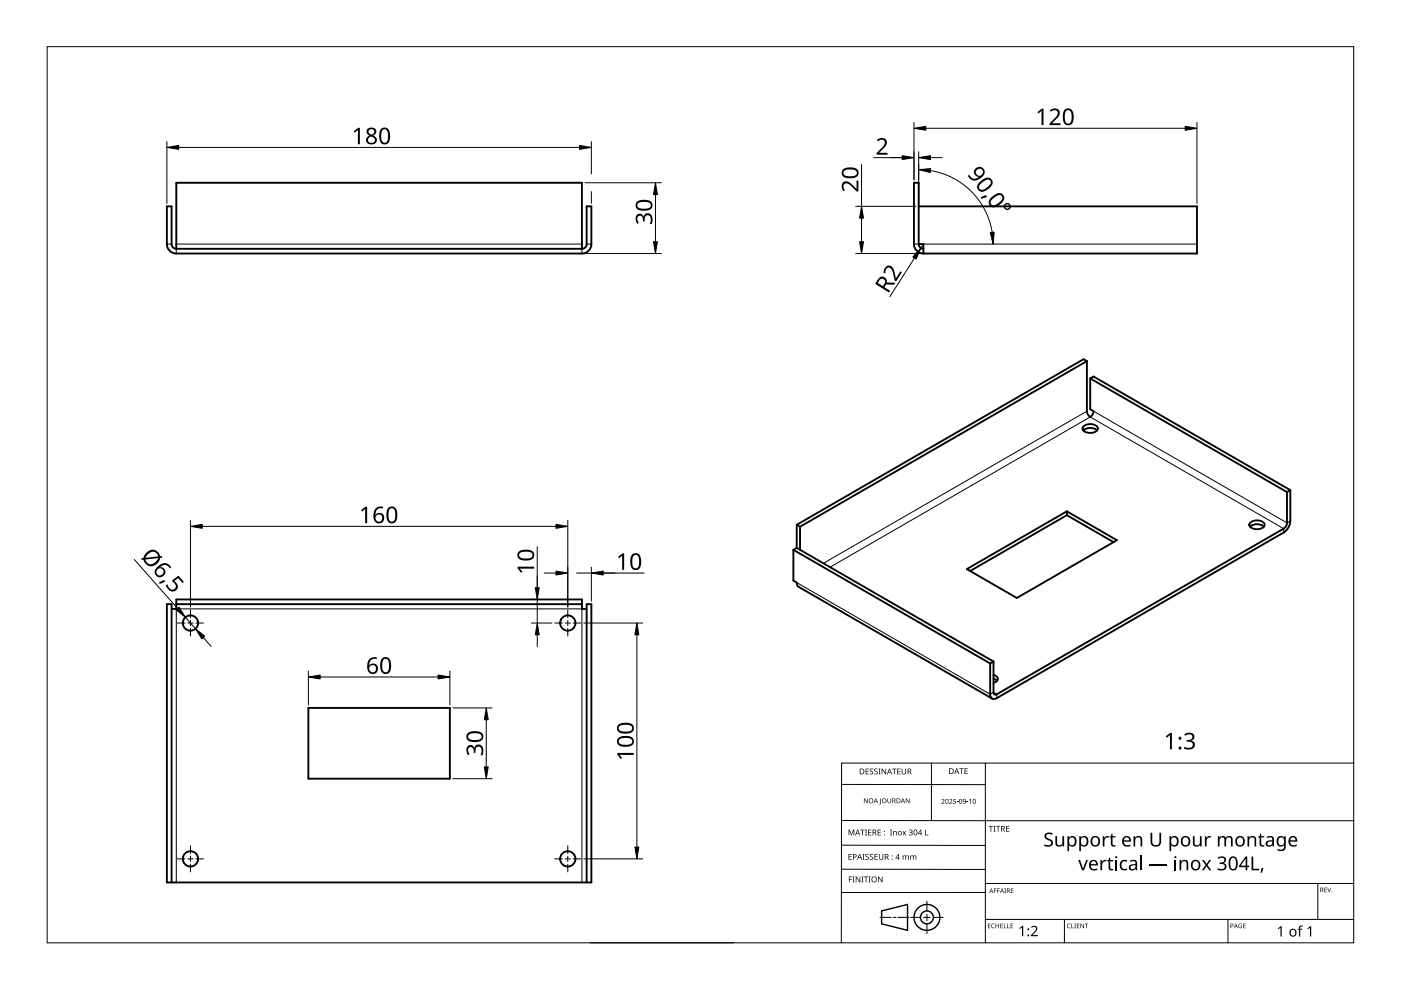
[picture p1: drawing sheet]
<svg xmlns="http://www.w3.org/2000/svg" width="297mm" height="210mm" viewBox="0 0 297 210" stroke-linecap="round" stroke-linejoin="round" font-family="sans-serif">
<g fill="none" stroke="#000" stroke-width=".4">
<path d="M37.4 52.8v-14h86v14M37.4 52.8h86M123.4 52.8a1 1 0 0 0 1-1v-8h1v8a2 2 0 0 1-2 2h-86a2 2 0 0 1-2-2v-8h1v8a1 1 0 0 0 1 1M194.8 51.8v-13h-1v13a2 2 0 0 0 2 2M194.8 43.8h59v10h-58M194.8 51.8h1v2M194.8 51.8a1 1 0 0 0 1 1M230.4 76.6v10.6l.2 .7a.51 .51 0 0 0 .7 .4l.3-.4 .3-.7-.8-.4v-6.6M230.4 76.6l-.7-.4-60.8 35.1M230.4 76.6l-60.8 35.1M229.7 91.3a2.28 2.28 0 0 1 2.9 0M229.8 90.3a2.28 2.28 0 0 1 2.9 .3 .91 .91 0 0 1-1 1.1 1.68 1.68 0 0 1-2.2-.8z"/>
<path d="M231.1 80.2l41.8 24.1M231.1 80.2l.8-.4 41.7 24.1M168.2 116.6v6.5l.7 .4 .1 .6 .3 .3 41 23.7M168.2 116.6l41.7 24.1M168.9 111.3v4.9M168.9 116.2l-.7 .4M168.9 116.2l41.7 24.1M168.9 111.3l.7 .4M169.6 111.7v4.9M226.2 109.2l9.9 5.7M226.2 109.2l-20.5 11.9M226.2 108.4v.8"/>
<path d="M265 111.7a2.28 2.28 0 0 1 3 0M265.2 110.7a2.28 2.28 0 0 1 2.8 .3 .91 .91 0 0 1-1 1.2 1.68 1.68 0 0 1-2.1-.9zM272.9 104.3v6.6l-.2 .7-.5 .5-61.2 35.2-.3-.2-.1-.3v-6.5M273.6 103.9v6.6a3.1 3.1 0 0 1-1.4 2.4l-60.9 35.1a.86 .86 0 0 1-1 .1 .86 .86 0 0 1-.4-.9v-6.5M273.6 103.9l-.7 .4M36.4 129.1h1v-2h86v2h1M37.4 128.1h86M118.8 132.1a1.63 1.63 0 0 0 2.3 1.5 1.63 1.63 0 0 0 .3-2.7 1.63 1.63 0 0 0-2.6 .8v.4M205 120.7l21.2-12.3 10.6 6.1-21.2 12.3zM65.4 150.1h30v15h-30zM210.6 140.3l-.7 .4M210.6 143.9l.8 .4"/>
<path d="M210.6 143.1a.85 .85 0 0 1 1 .8 .85 .85 0 0 1-1 .9M36.4 187.1v-59h-1v59h90v-59h-1v59M118.8 182.1a1.63 1.63 0 0 1 2.3-1.5 1.63 1.63 0 0 1 .3 2.7 1.63 1.63 0 0 1-2.6-.8v-.4"/>
<circle cx="40.4" cy="132.1" r="1.63"/>
<circle cx="40.4" cy="182.1" r="1.63"/>
</g>
<path d="M35.4 51.8h1M37.4 51.8h86M37.4 52.8v1M123.4 52.8v1M124.4 51.8h1M193.8 51.8h1M195.8 51.8h58M230.4 87.2l-55.8 32.2M231.9 87.2l41 23.7 .7-.4M272.2 112.9v-.8l-41.1-23.7-55.1 31.9M168.9 123.5l41 23.7 .7-.4 .7 .4v.8M37.4 187.1v-58h86v58" fill="none" stroke="#000" stroke-width=".21"/>
<path d="M10 9.9h277v190h-277z" fill="none" stroke="#000" stroke-width=".21"/>
<g fill="none" stroke="#000" stroke-width=".21">
<path d="M178.4 179.2l30.5 .1M178.4 166.3l30.5 .1M178.5 174h108.6M197.5 161.8v12.2M208.9 161.8v38.1M287 161.8h-108.6v38.1M125.1 199.9h30.5M178.4 184.3h30.5M186.6 194.5h2.4M189.4 194.5h.5M190.4 194.5h2.4M193.1 194.5h2.1"/>
<path d="M195.8 194.5h1.4M196.5 191.1v2M196.5 193.8v1.4M196.5 195.9v2M197.9 194.5h2.1M208.9 189.2h-30.5M208.9 187.3h78.1M208.9 194.9h78.1M225.7 194.9v5M260.4 194.9v5M279.4 187.3v7.6"/>
</g>
<g fill="none" stroke="#000" stroke-width=".3">
<path d="M186.9 193.1l5.5-1.3v5.5l-5.5-1.4z"/>
<circle cx="196.5" cy="194.5" r="1.37"/>
<circle cx="196.5" cy="194.5" r="2.74"/>
</g>
<g fill="#000">
<path d="M179.9 175.9h.2l.4 1 .4-1h.2v1.2h-.1v-1l-.4 1h-.2l-.4-1 .1 1h-.2zM182.4 175.9h.9v.1h-.4v1.1h-.1v-1.1h-.4zM183.4 175.9h.4l-.1 .1v1l.1 .1h-.4l.1-.1v-1zM183.2 169.3h.1l.6 .8v-.8h.1v1h-.2l-.5-.9v.9h-.1zM183.5 163h.7v.1h-.5v.4h.5v.1h-.5v.4h.5v.2h-.7zM184.1 175.9h.6v.1h-.5v.4h.5v.1h-.5v.5h.5v.1h-.6zM184.5 163.1l.4-.2 .2 .1v.1a.25 .25 0 0 0-.4-.1 .25 .25 0 0 0 0 .4 .4 .4 0 0 1 .5 .3 .4 .4 0 0 1-.3 .5 .4 .4 0 0 1-.5-.2h.1a.27 .27 0 0 0 .4 .1 .27 .27 0 0 0-.1-.4l-.3-.3zM185.4 163.1l.4-.2 .3 .1-.1 .1a.25 .25 0 0 0-.4-.1 .25 .25 0 0 0 0 .4 .4 .4 0 0 1 .5 .3 .4 .4 0 0 1-.3 .5 .4 .4 0 0 1-.5-.2h.1a.27 .27 0 0 0 .4 .1 .27 .27 0 0 0 0-.4l-.4-.3zM186.6 169.3h.2v1l-.3 .3-.1-.2 .2-.1zM186.2 163h.5l-.2 .1v1l.2 .1h-.5l.2-.1v-1zM186.1 175.9h.6v.1h-.5v.4h.5v.1h-.5v.5h.5v.1h-.6zM186.9 163h.2l.6 1v-1h.2v1.2h-.2l-.6-1v1h-.2z"/>
<path d="M188.2 169.3h.1v.6a.26 .26 0 0 0 .2 .3 .26 .26 0 0 0 .3-.3v-.6h.1v.6a.39 .39 0 0 1-.4 .4 .39 .39 0 0 1-.3-.4zM188.7 175.9h.4l-.1 .1v1l.1 .1h-.4l.1-.1v-1zM189.1 163h1v.1h-.4v1.1h-.2v-1.1h-.4zM189.4 176.2l.1 .1a.35 .35 0 0 1 .4-.1 .35 .35 0 0 1 .2 .3v.6h-.1v-.6a.24 .24 0 0 0-.3-.2 .24 .24 0 0 0-.2 .3v.5h-.1zM190.2 163h.7v.1h-.5v.4h.5v.1h-.5v.4h.5v.2h-.7zM191.3 176.2h.2l.2 .3 .3-.3h.1l-.3 .5 .4 .4h-.2l-.3-.3-.2 .3h-.2l.3-.4zM191.2 163h.1v.8a.32 .32 0 0 0 .3 .3 .32 .32 0 0 0 .4-.4v-.7h.1v.7a.47 .47 0 0 1-.5 .5 .47 .47 0 0 1-.4-.5zM192.1 169.3h.1l.5 .8v-.8h.2v1h-.2l-.5-.9v.9h-.1zM192.7 176a.38 .38 0 0 1 .6-.1 .38 .38 0 0 1 0 .5l-.1 .1a.38 .38 0 0 1 .3 .5 .38 .38 0 0 1-.6 .1l-.2-.2a.32 .32 0 0 0 .5 .2 .32 .32 0 0 0 .1-.5h-.4v-.2a.27 .27 0 0 0 .4-.1 .27 .27 0 0 0-.1-.3 .27 .27 0 0 0-.4 .1zM196.2 175.9h.1v1.1h.5v.1h-.6zM199.6 169.5a.37 .37 0 0 1 .6 0 .37 .37 0 0 1-.2 .6l-.2 .2h.5v.1h-.7l.3-.4a.27 .27 0 0 0 .2-.3 .27 .27 0 0 0-.4-.1zM201.2 169.5a.37 .37 0 0 1 .6 0 .37 .37 0 0 1-.2 .6l-.2 .2h.5v.1h-.7l.3-.4a.27 .27 0 0 0 .3-.3 .27 .27 0 0 0-.5-.1z"/>
<path d="M202.1 169.4h.5v.1h-.4v.3a.34 .34 0 0 1 .5 .2 .34 .34 0 0 1-.2 .4 .34 .34 0 0 1-.4-.1 .29 .29 0 0 0 .4 0 .29 .29 0 0 0 0-.4 .29 .29 0 0 0-.4 0zM202.9 170l.3 .1zM203.4 162.9h.9v.1h-.4v1.1h-.1v-1.1h-.4zM204.9 170l.4 .1zM204.5 162.9h.7v.1h-.5v.4h.4v.1h-.4v.5h.5v.1h-.7zM205.5 169.6l.4-.2v1h-.2v-.9zM209.6 175.1h.9v.2h-.3v1h-.2v-1h-.4zM210.6 175.1h.5l-.2 .1v1l.2 .1h-.5l.2-.1v-1zM211.2 175.1h.9v.2h-.4v1h-.2v-1h-.3zM213.3 175.1h.7v.2h-.5v.3h.5v.2h-.5v.4h.5v.1h-.7zM221.6 176.8a1.38 1.38 0 0 1 1.6-.1l-.1 .3-.4-.1a.55 .55 0 0 0-.9 .3 .55 .55 0 0 0 .7 .7 .88 .88 0 0 1 .7 1.1 .88 .88 0 0 1-1.2 .5l-.6-.1v-.4l.2 .1a.82 .82 0 0 0 1.3-.4l-.2-.3-.4-.2a.88 .88 0 0 1-.7-1.4zM223.8 177.3h.3v1.4a.59 .59 0 0 0 .7 .5 .59 .59 0 0 0 .5-.8v-1.1h.3v2.2h-.3v-.3a.84 .84 0 0 1-.9 .3 .84 .84 0 0 1-.6-.8z"/>
<path d="M233.8 177.3h.3l.1 .4 .3-.4h.6l-.1 .3h-.4l-.4 .3v1.6h-.4zM235.7 176.8h.2v.5h.6v.3h-.6v1.2l.2 .4h.4v.2a.67 .67 0 0 1-1-.6v-1.2h-.3v-.2l.3-.2zM240.3 177.3h.3l.1 .3a.83 .83 0 0 1 .9-.3 .83 .83 0 0 1 .6 .7v1.5h-.4v-1.4a.59 .59 0 0 0-.7-.5 .59 .59 0 0 0-.4 .7v1.2h-.4zM243.9 176.6h.4v1.8a.76 .76 0 0 0 .8 .8 .76 .76 0 0 0 .7-.8v-1.8h.4v1.8a1.12 1.12 0 0 1-1.2 1.1 1.12 1.12 0 0 1-1.1-1.1zM252.9 177.3h.4v1.4a.59 .59 0 0 0 .7 .5 .59 .59 0 0 0 .4-.8v-1.1h.4v2.2h-.3l-.1-.3a.84 .84 0 0 1-.9 .3 .84 .84 0 0 1-.6-.8zM255.5 177.3h.3v.4l.4-.4h.5v.3h-.5l-.3 .3-.1 1.6h-.3zM258.2 177.3h.3v.3a.83 .83 0 0 1 1.4 0 .78 .78 0 0 1 .9-.3 .78 .78 0 0 1 .5 .7v1.5h-.3v-1.4a.54 .54 0 0 0-.6-.6 .54 .54 0 0 0-.4 .8v1.2h-.4v-1.4a.55 .55 0 0 0-.7-.5 .55 .55 0 0 0-.3 .7v1.2h-.4zM264.5 177.3h.3v.3a.83 .83 0 0 1 1-.3 .83 .83 0 0 1 .5 .7v1.5h-.3v-1.4a.59 .59 0 0 0-.7-.5 .59 .59 0 0 0-.4 .7v1.2h-.4zM267.2 176.8h.2v.5h.6v.3h-.6v1.2l.2 .4h.5v.2a.67 .67 0 0 1-1.1-.6v-1.2h-.3v-.2l.3-.2zM180 185.8h.7v.2h-.6v.4h.5v.1h-.5v.6h-.1zM179.9 181.1h.7v.1h-.5v.4h.4v.1h-.4v.5h.5v.1h-.7zM180.8 185.8h.4l-.1 .2v.9l.1 .2h-.4l.1-.2v-.9z"/>
<path d="M181.4 185.8h.2l.7 1.1v-1.1h.1v1.3h-.2l-.6-1v1h-.2zM182.6 185.8h.5l-.2 .2v.9l.2 .2h-.5l.2-.2v-.9zM182.9 181.1h.4l-.1 .1v1l.1 .1h-.4l.1-.1v-1zM183.2 185.8h.9v.2h-.4v1.1h-.2v-1.1h-.3zM183.5 181.2l.5-.1h.2v.2a.25 .25 0 0 0-.4-.1 .25 .25 0 0 0 0 .4 .4 .4 0 0 1 .4 .3 .4 .4 0 0 1-.2 .4 .4 .4 0 0 1-.5-.2 .27 .27 0 0 0 .5 .1 .27 .27 0 0 0-.1-.4l-.4-.3zM184.2 185.8h.4l-.1 .2v.9l.1 .2h-.4l.1-.2v-.9zM184.5 181.2l.4-.1h.2v.2a.25 .25 0 0 0-.4-.1 .25 .25 0 0 0 0 .4 .4 .4 0 0 1 .5 .3 .4 .4 0 0 1-.3 .4 .4 .4 0 0 1-.5-.2h.1a.27 .27 0 0 0 .4 .1 .27 .27 0 0 0-.1-.4l-.3-.3zM185.4 181.1h.7v.1h-.5v.4h.5v.1h-.5v.5h.5v.1h-.7zM186.2 185.8h.1l.7 1.1v-1.1h.1v1.3h-.2l-.6-1v1h-.1zM186.3 181.1h.2v.8a.32 .32 0 0 0 .3 .3 .32 .32 0 0 0 .3-.3v-.8h.2v.8a.47 .47 0 0 1-.5 .4 .47 .47 0 0 1-.5-.4zM191.4 181.4l.7 .1a.33 .33 0 0 1 .4-.1 .33 .33 0 0 1 .2 .3v.6h-.2v-.6a.22 .22 0 0 0-.2-.2 .22 .22 0 0 0-.2 .3v.5h-.1v-.6a.23 .23 0 0 0-.3-.2 .23 .23 0 0 0-.2 .3v.5h-.1zM193 181.4l.7 .1a.33 .33 0 0 1 .3-.1 .33 .33 0 0 1 .3 .3v.6h-.2v-.6a.22 .22 0 0 0-.2-.2 .22 .22 0 0 0-.2 .3v.5h-.1v-.6a.23 .23 0 0 0-.3-.2 .23 .23 0 0 0-.2 .3v.5h-.1z"/>
<path d="M209.5 195.8h.5l-.4 .1v.3h.4l-.4 .1v.4l.4 .1h-.5zM210.3 196l.3-.2 .3 .1v.1a.39 .39 0 0 0-.6 .3 .39 .39 0 0 0 .6 .4 .46 .46 0 0 1-.7-.1 .46 .46 0 0 1 .1-.6zM210.7 188.4h.6l-.4 .1v.3h.4l-.4 .1v.4h-.2zM211.4 188.4h.6l-.4 .1v.3h.4l-.4 .1v.4h-.2zM211.1 195.8h.1v.4h.5v-.4h.1v1h-.1v-.5h-.5v.5h-.1zM212.1 195.8h.5l-.4 .1v.3h.4l-.4 .1v.4l.4 .1h-.5zM212.8 195.8h.2v.9l.4 .1h-.6zM212.9 188.4h.4l-.1 .1 .1 .8h-.4l.2-.1zM213.6 195.8h.1v.9l.4 .1h-.5zM214.3 195.8h.5l-.4 .1v.3h.4l-.4 .1v.4l.4 .1h-.5zM214.3 188.4h.6l-.5 .1v.3h.4l-.4 .1v.3l.5 .1h-.6zM216.1 196.8l.6-.5h.2v2.2h-.2v-1.9l-.4 .4z"/>
<path d="M218.6 196.5a.76 .76 0 0 1 1.2 0 .76 .76 0 0 1-.3 1.2l-.6 .6h1.1v.2h-1.4v-.2l.8-.8a.52 .52 0 0 0 .2-.8 .52 .52 0 0 0-.9 0zM226.3 196l.4-.2 .3 .1-.1 .1a.39 .39 0 0 0-.6 .3 .39 .39 0 0 0 .6 .4 .46 .46 0 0 1-.6-.1 .46 .46 0 0 1 0-.6zM227.1 195.8h.2v.9l.4 .1h-.6zM227.8 195.8h.3l-.1 .1 .1 .9h-.3l.1-.1zM228.3 195.8h.5l-.4 .1v.3h.4l-.4 .1v.4l.4 .1h-.5zM228.6 182.3h.4l.6 1.9 .7-1.9h.4l-.9 2.2h-.4zM229.1 195.8h.1l.5 .8v-.8h.1v1h-.1l-.5-.8v.8h-.1zM230 195.8h.7l-.3 .1v.9h-.1v-.9zM233.3 182.3h.3l.1 .4 .3-.3 .6-.1-.1 .4h-.4l-.3 .3-.1 1.5h-.4zM235.2 181.8h.2v.5h.6v.3h-.6v1.3l.2 .3h.4v.3a.67 .67 0 0 1-1-.6v-1.3h-.3v-.2l.3-.1zM237.7 182.6l.5-.3 .8 .1-.1 .3h-.1a.79 .79 0 0 0-1 .9 .79 .79 0 0 0 1.2 .5v.3a1.14 1.14 0 0 1-1.5-.3 1.14 1.14 0 0 1 .2-1.5zM250.1 182.3h.3v.3a.83 .83 0 0 1 .9-.3 .83 .83 0 0 1 .6 .8v1.4h-.3v-1.4a.59 .59 0 0 0-.7-.5 .59 .59 0 0 0-.5 .8v1.1h-.3z"/>
<path d="M254.8 182.3h.4l.6 .9 .6-.9h.4l-.8 1.1 .8 1.1h-.4l-.6-.8-.6 .8h-.4l.8-1.1zM258.1 181.9a1.01 1.01 0 0 1 1.1-.4 1.01 1.01 0 0 1 .8 .9l-.3 .4-.3 .2a.82 .82 0 0 1 .7 1 .82 .82 0 0 1-1.2 .6l-.8-.2v-.3a.92 .92 0 0 0 1.6-.4 .75 .75 0 0 0-1.1-.5v-.3a.63 .63 0 0 0 .8-.1 .63 .63 0 0 0 .1-.8l-.6-.1-.6 .2zM262.7 196l.6-.1-.1 .1a.4 .4 0 0 0-.5 .3 .4 .4 0 0 0 .5 .4v-.3l-.2-.1h.3v.5a.53 .53 0 0 1-.7-.1 .53 .53 0 0 1 .1-.7zM263.6 195.8h.5l-.4 .1v.3h.4l-.4 .1v.4l.4 .1h-.5zM265.3 181.6h.4v2.6h1.3v.3h-1.7zM267.5 184.1h.4l-.4 1h-.2zM270.9 196.8l.6-.4h.2v2.2h-.2v-1.9l-.4 .3zM275.5 196.4l.7-.1v.2h-.4l-.1 .2v.2h.4v.2h-.4v1.5h-.3v-1.5h-.3l.3-.2zM277.2 196.8l.6-.4h.2v2.2h-.3v-1.9l-.4 .3zM280.8 188.2h.5l-.4 .1v.3h.4l-.4 .1v.4l.4 .1h-.5zM281.4 188.2h.1l.3 .8 .3-.8h.1l-.3 1h-.1z"/>
<path d="M181.8 175.9h.1l.5 1.2h-.2l-.1-.4h-.5l-.2 .4h-.1zM181.8 176.1l-.2 .5h.4z"/>
<path d="M182.3 163h.4a.61 .61 0 0 1 .6 .6 .61 .61 0 0 1-.7 .6h-.3zM182.4 163.1v.9h.2a.48 .48 0 0 0 .5-.4 .48 .48 0 0 0-.5-.5z"/>
<path d="M184.1 169.8a.51 .51 0 0 1 1 0 .51 .51 0 0 1-1 0zM184.3 169.8a.4 .4 0 0 0 .8 0 .4 .4 0 0 0-.8 0z"/>
<path d="M185 175.9h.3a.35 .35 0 0 1 .5 .2 .35 .35 0 0 1-.3 .5l.4 .5h-.2l-.3-.5h-.2v.5h-.2zM185.2 176v.5h.1a.23 .23 0 0 0 .3-.2 .23 .23 0 0 0-.3-.3z"/>
<path d="M185.6 169.3l.5 1-.2-.3h-.4l-.3 .3zM185.7 169.4l-.2 .5h.4z"/>
<path d="M186.9 169.8a.51 .51 0 0 1 1 0 .51 .51 0 0 1-1 0zM187.1 169.8a.4 .4 0 0 0 .8 0 .4 .4 0 0 0-.8 0z"/>
<path d="M188.5 163h.2l.4 1.2h-.1l-.2-.4h-.5l-.1 .4h-.2zM188.6 163.1l-.2 .6h.4z"/>
<path d="M189.2 169.3h.3a.29 .29 0 0 1 .3 .2 .29 .29 0 0 1-.1 .3l.2 .5h-.1l-.3-.4h-.2v.4h-.1zM189.3 169.4v.4h.2a.2 .2 0 0 0 .2-.2 .2 .2 0 0 0-.2-.2z"/>
<path d="M190.1 169.3h.3a.51 .51 0 0 1 .5 .5 .51 .51 0 0 1-.5 .5h-.3zM190.2 169.4v.8l.4-.1 .2-.2-.1-.3z"/>
<path d="M190.3 176.7a.45 .45 0 0 1 .9 0 .45 .45 0 0 1-.9 0zM190.6 176.4a.35 .35 0 0 0 0 .5 .35 .35 0 0 0 .5-.2 .35 .35 0 0 0-.4-.4z"/>
<path d="M191.4 169.3l.5 1-.2-.3h-.4l-.3 .3zM191.5 169.4l-.2 .5h.3z"/>
<path d="M192.4 163h.4a.35 .35 0 0 1 .4 .2 .35 .35 0 0 1-.2 .4l.3 .6h-.2l-.3-.5h-.2v.5h-.2zM192.6 163.1v.4h.2a.23 .23 0 0 0 .3-.2 .23 .23 0 0 0-.3-.2z"/>
<path d="M193.8 176a.52 .52 0 0 1 .7 .1 .52 .52 0 0 1 0 .7 .44 .44 0 0 1-.6 .3 .44 .44 0 0 1-.2-.7zM193.9 176.1a.48 .48 0 0 0-.1 .5 .48 .48 0 0 0 .4 .3l.1-.7-.2-.2z"/>
<path d="M195.2 175.9h.1v.8h.2v.1h-.2v.3h-.1v-.3h-.6zM195.2 176.1l-.4 .6h.4z"/>
<path d="M200.5 169.5l.4-.1 .2 .2v.5l-.2 .3h-.3l-.2-.2zM200.6 169.6v.1a.37 .37 0 0 0-.1 .4 .37 .37 0 0 0 .4 .2 .4 .4 0 0 0 .1-.5 .4 .4 0 0 0-.4-.2z"/>
<path d="M201.2 162.9h.4a.61 .61 0 0 1 .6 .6 .61 .61 0 0 1-.6 .6h-.4zM201.4 163v1h.1a.48 .48 0 0 0 .5-.5 .48 .48 0 0 0-.4-.5z"/>
<path d="M202.8 162.9h.1l.5 1.2h-.2l-.1-.4h-.5l-.1 .4h-.2zM202.8 163l-.1 .6h.3z"/>
<path d="M203.5 169.5l.3-.1 .2 .2v.5l-.2 .3h-.3l-.1-.2zM203.5 169.6v.1a.37 .37 0 0 0-.1 .4 .37 .37 0 0 0 .4 .2 .4 .4 0 0 0 .1-.5 .4 .4 0 0 0-.4-.2z"/>
<path d="M204.2 169.5a.49 .49 0 0 1 .6 .4 .49 .49 0 0 1-.4 .5l-.2-.1h.4l.1-.4a.32 .32 0 0 1-.5 .1 .32 .32 0 0 1 0-.5zM204.3 169.7a.22 .22 0 0 0 .4 0 .22 .22 0 0 0-.4 0z"/>
<path d="M206.4 169.5l.3-.1 .2 .2v.5l-.2 .3h-.3l-.1-.2zM206.4 169.6v.1a.37 .37 0 0 0-.1 .4 .37 .37 0 0 0 .4 .2 .4 .4 0 0 0 .2-.5 .4 .4 0 0 0-.5-.2z"/>
<path d="M212.3 175.1h.3a.35 .35 0 0 1 .4 .3 .35 .35 0 0 1-.2 .4l.3 .5h-.2l-.3-.5h-.2v.5h-.1zM212.4 175.2v.5h.2a.23 .23 0 0 0 .3-.2 .23 .23 0 0 0-.3-.3z"/>
<path d="M226.3 177.3h.3l.1 .3a.95 .95 0 0 1 1.2-.2 .95 .95 0 0 1 .3 1.2 .9 .9 0 0 1-.6 .9 .9 .9 0 0 1-1-.3l.1 1.3h-.4zM226.8 177.7l-.1 .4a.7 .7 0 0 0 .1 .9 .7 .7 0 0 0 .8 .1 .85 .85 0 0 0 .3-1 .85 .85 0 0 0-.9-.5z"/>
<path d="M228.8 177.3h.3l.1 .3a.95 .95 0 0 1 1.2-.2 .95 .95 0 0 1 .3 1.2 .9 .9 0 0 1-.6 .9 .9 .9 0 0 1-.9-.3v1.3h-.4zM229.3 177.7l-.1 .4a.7 .7 0 0 0 .1 .9 .7 .7 0 0 0 .9 .1 .85 .85 0 0 0 .2-1 .85 .85 0 0 0-.9-.5z"/>
<path d="M231.5 177.5a1.08 1.08 0 0 1 1.5 .1 1.08 1.08 0 0 1-.1 1.6 1.08 1.08 0 0 1-1.6-.2 1.47 1.47 0 0 1 .2-1.5zM231.8 177.7a.85 .85 0 0 0-.2 1 .85 .85 0 0 0 .9 .5 .82 .82 0 0 0 .4-1.1 .82 .82 0 0 0-1.1-.4z"/>
<path d="M238.2 177.6a.94 .94 0 0 1 1.1-.2 .94 .94 0 0 1 .5 1h-1.5a.83 .83 0 0 0 .5 .8 .83 .83 0 0 0 .9-.1v.3a1.19 1.19 0 0 1-1.6-.3 1.19 1.19 0 0 1 .1-1.5zM238.5 177.7l-.2 .5h1.1a.54 .54 0 0 0-.3-.6 .54 .54 0 0 0-.6 .1z"/>
<path d="M248 177.3h.2l.1 .3a.95 .95 0 0 1 1.3-.2 .95 .95 0 0 1 .3 1.2 .9 .9 0 0 1-.6 .9 .9 .9 0 0 1-1-.3v1.3h-.3zM248.5 177.7l-.2 .4a.7 .7 0 0 0 .1 .9 .7 .7 0 0 0 .9 .1 .85 .85 0 0 0 .2-1 .85 .85 0 0 0-.8-.5z"/>
<path d="M250.6 177.5a1.08 1.08 0 0 1 1.6 .1 1.08 1.08 0 0 1-.2 1.6 1.08 1.08 0 0 1-1.5-.2 1.47 1.47 0 0 1 .1-1.5zM251 177.7a.85 .85 0 0 0-.3 1 .85 .85 0 0 0 .9 .5 .82 .82 0 0 0 .4-1.1 .82 .82 0 0 0-1-.4z"/>
<path d="M262.2 177.5a1.08 1.08 0 0 1 1.5 .1 1.08 1.08 0 0 1-.1 1.6 1.08 1.08 0 0 1-1.6-.2 1.47 1.47 0 0 1 .2-1.5zM262.5 177.7a.85 .85 0 0 0-.2 1 .85 .85 0 0 0 .9 .5 .82 .82 0 0 0 .4-1.1 .82 .82 0 0 0-1.1-.4z"/>
<path d="M268.6 177.4a.9 .9 0 0 1 .9-.2 .9 .9 0 0 1 .6 .8v1.5h-.3v-.3a.74 .74 0 0 1-1 .3 .74 .74 0 0 1-.4-.9 .74 .74 0 0 1 1-.4h.4a.51 .51 0 0 0-.2-.6 .51 .51 0 0 0-.6 0l-.3 .1zM268.8 178.6a.47 .47 0 0 0 .2 .7 .47 .47 0 0 0 .6-.3l.1-.6z"/>
<path d="M271 177.4l.7-.2 .6 .4v-.3h.3v2.2a1.1 1.1 0 0 1-1.8 .8v-.3a.87 .87 0 0 0 1.4-.3l.1-.5a.96 .96 0 0 1-1.3 .2 .96 .96 0 0 1-.3-1.3zM271.3 177.7l-.2 .3a.74 .74 0 0 0 0 .9 .74 .74 0 0 0 .9 .2 .86 .86 0 0 0 .3-1 .86 .86 0 0 0-.9-.5z"/>
<path d="M273.4 177.6a.94 .94 0 0 1 1.2-.2 .94 .94 0 0 1 .4 1h-1.5a.83 .83 0 0 0 .5 .8 .83 .83 0 0 0 .9-.1v.3a1.19 1.19 0 0 1-1.5-.3 1.19 1.19 0 0 1 0-1.5zM273.7 177.7l-.2 .5h1.2a.54 .54 0 0 0-.3-.6 .54 .54 0 0 0-.7 .1z"/>
<path d="M180.8 181.1h.4a.41 .41 0 0 1 .4 .5 .41 .41 0 0 1-.6 .2v.5h-.2zM181 181.2v.5a.29 .29 0 0 0 .5-.3 .29 .29 0 0 0-.5-.2z"/>
<path d="M182.2 181.1h.1l.5 1.2h-.2l-.1-.4h-.5l-.1 .4h-.2zM182.3 181.2l-.2 .6h.3z"/>
<path d="M184.7 186.5a.61 .61 0 0 1 1.2 0 .61 .61 0 0 1-1.2 0zM184.9 186.5a.45 .45 0 0 0 .9 0 .45 .45 0 0 0-.9 0z"/>
<path d="M187.6 181.1h.3a.35 .35 0 0 1 .5 .2 .35 .35 0 0 1-.3 .4l.4 .6h-.2l-.3-.5h-.3v.5h-.1zM187.7 181.2v.5h.2a.23 .23 0 0 0 .3-.3 .23 .23 0 0 0-.3-.2z"/>
<path d="M190.4 181.1h.2v.8h.2v.1h-.2v.3h-.2v-.3h-.5zM190.4 181.2l-.4 .7h.4z"/>
<path d="M210.1 188.4l.5 .9-.2-.3h-.4l-.3 .3zM210.2 188.5l-.2 .4h.3z"/>
<path d="M212.4 188.4l.5 .9-.3-.3h-.3l-.3 .3zM212.4 188.5l-.1 .4h.3z"/>
<path d="M213.5 188.4h.2a.28 .28 0 0 1 .4 .2 .28 .28 0 0 1-.2 .3l.3 .4-.4-.4h-.2v.4h-.1zM213.6 188.5v.3h.1a.19 .19 0 0 0 .3-.2 .19 .19 0 0 0-.3-.1z"/>
<path d="M231.2 182.6a.94 .94 0 0 1 1.1-.2 .94 .94 0 0 1 .5 1.1h-1.5a.83 .83 0 0 0 .5 .8 .83 .83 0 0 0 .9-.2v.3a1.19 1.19 0 0 1-1.6-.2 1.19 1.19 0 0 1 .1-1.6zM231.4 182.8l-.1 .4h1.1a.54 .54 0 0 0-.3-.6 .54 .54 0 0 0-.7 .2z"/>
<path d="M239.6 182.5a.9 .9 0 0 1 .9-.2 .9 .9 0 0 1 .6 .7v1.5h-.3v-.3a.74 .74 0 0 1-1 .4 .74 .74 0 0 1-.4-1 .74 .74 0 0 1 1-.4h.3a.51 .51 0 0 0-.1-.6 .51 .51 0 0 0-.6 0l-.3 .2zM239.8 183.6a.47 .47 0 0 0 .2 .7 .47 .47 0 0 0 .6-.3l.1-.5z"/>
<path d="M252.8 182.6a1.08 1.08 0 0 1 1.5 .1 1.08 1.08 0 0 1-.1 1.5 1.08 1.08 0 0 1-1.6-.2 1.47 1.47 0 0 1 .2-1.4zM253.1 182.7a.85 .85 0 0 0-.2 1 .85 .85 0 0 0 .9 .5 .82 .82 0 0 0 .3-1 .82 .82 0 0 0-1-.5z"/>
<path d="M260.9 195.8h.2a.32 .32 0 0 1 .4 .4 .32 .32 0 0 1-.5 .2v.4h-.1zM261 195.9v.4a.24 .24 0 0 0 .4-.2 .24 .24 0 0 0-.4-.2z"/>
<path d="M262 195.8l.4 1-.2-.3h-.4l-.2 .3zM262 196l-.1 .4h.3z"/>
<path d="M260.9 181.8a1.01 1.01 0 0 1 1.1 0 1.01 1.01 0 0 1 .4 1.1 1.25 1.25 0 0 1-1 1.7 1.34 1.34 0 0 1-.9-1.9zM261.1 182a1.81 1.81 0 0 0 .2 2.2 .68 .68 0 0 0 .7-.8 1.13 1.13 0 0 0-.6-1.5z"/>
<path d="M264.1 181.6h.3v1.9h.5v.4h-.5v.6h-.3v-.6h-1.4v-.3zM264.1 182l-1 1.5h1z"/>
<path d="M273.6 197.1a.82 .82 0 0 1 1.2 .1 .82 .82 0 0 1-.2 1.2 .82 .82 0 0 1-1.2-.4zM273.8 197.2a.6 .6 0 0 0-.1 .8 .6 .6 0 0 0 .8 .2l.1-.3a.53 .53 0 0 0-.1-.6 .53 .53 0 0 0-.7-.1z"/>
<path d="M279.9 188.2h.3a.28 .28 0 0 1 .3 .2 .28 .28 0 0 1-.1 .3l.2 .5-.3-.4h-.2v.4h-.2zM280.1 188.3v.4h.1a.19 .19 0 0 0 .2-.2 .19 .19 0 0 0-.2-.2z"/>
<circle cx="187.5" cy="177" r=".11"/>
<circle cx="187.5" cy="176.3" r=".11"/>
<circle cx="189.2" cy="182.2" r=".11"/>
<circle cx="189.2" cy="181.5" r=".11"/>
<circle cx="218" cy="198.3" r=".2"/>
<circle cx="218" cy="197" r=".2"/>
<circle cx="236.7" cy="181.7" r=".22"/>
<circle cx="249.2" cy="181.7" r=".22"/>
<circle cx="282.4" cy="189.1" r=".09"/>
</g>
<path d="M236.7 182.3v2.2M242 181.4v3.1M249.2 182.3v2.2" fill="none" stroke="#000" stroke-width=".36"/>
<path d="M243.7 183.4h3.8" fill="none" stroke="#000" stroke-width=".32"/>
<g fill="#000">
<path d="M75 27.8l.9-.7h.4v3.5h-.4v-3.1l-.7 .6zM178.7 38.7a1.5 1.5 0 0 1 2.2 .6l.7 .8v-1.8h.4v2.3h-.4l-1.1-1.1a.98 .98 0 0 0-1.6-.3l-.1 .5 .4 .6-.3 .3a1.47 1.47 0 0 1-.2-1.9zM185.9 29.7a1.16 1.16 0 0 1 1.3-.5 1.16 1.16 0 0 1 .8 1.2l-.3 .7-1.3 1.3h1.8v.4h-2.3v-.4l1.1-1.1a.98 .98 0 0 0 .2-1.6l-.4-.1-.7 .4zM219.9 23.8l1-.8h.3v3.5h-.4v-3l-.6 .6zM222.6 23.4a1.16 1.16 0 0 1 1.3-.4 1.16 1.16 0 0 1 .8 1.1l-.3 .7-1.3 1.3h1.7v.4h-2.3v-.3l1.1-1.1a.98 .98 0 0 0 .3-1.7h-.5l-.6 .3zM135 45.6a.85 .85 0 0 1 .9-.3 .85 .85 0 0 1 .6 .7 .93 .93 0 0 1 1-.8 .93 .93 0 0 1 .8 1l-.1 1.3h-.4a1.24 1.24 0 0 0-.3-1.8 .71 .71 0 0 0-.8 .9v.4h-.4a.81 .81 0 0 0-.1-.9 .81 .81 0 0 0-.8-.3 1.02 1.02 0 0 0 0 1.5l-.3 .2a1.65 1.65 0 0 1-.1-1.9zM187.7 56.7a1.1 1.1 0 0 1 1.3-.3 1.1 1.1 0 0 1 .6 1.1l.3 1.5 1-1.5 .3 .2-1.2 2-.3-.2-.4-1.5a.98 .98 0 0 0-1.2-1.2l-.3 .4-.1 .7-.3 .1v-.6zM207.9 41.9l1.1-.6 .3 .4-1.2 .4zM76.5 108.2l1-.8h.3v3.5h-.4v-3l-.6 .6zM33.7 123.6l1-.7 .3 .4-1.1 .5zM35.2 124.1l.3-.3a1.03 1.03 0 0 0 1.5 1 .93 .93 0 0 0-.5-1.5v-.3l1.3-.9 1.2 1.3-.3 .2-.9-1-.8 .6a1.17 1.17 0 0 1 .4 1.9 1.17 1.17 0 0 1-1.9-.4zM109.7 120.1h3.5v.5l-3-.1 .6 .7-.3 .2-.8-.9z"/>
<path d="M131 118.1l1-.8h.3v3.5h-.4v-3l-.6 .6zM99.1 158.2a.85 .85 0 0 1 .9-.2 .85 .85 0 0 1 .6 .7 .93 .93 0 0 1 1-.9 .93 .93 0 0 1 .9 1.1l-.2 1.2h-.4a1.24 1.24 0 0 0-.3-1.8 .71 .71 0 0 0-.8 1v.3h-.4a.81 .81 0 0 0 0-.9 .81 .81 0 0 0-.8-.3 1.02 1.02 0 0 0-.1 1.5l-.2 .2a1.65 1.65 0 0 1-.2-1.9zM130.9 159.6h3.5v.5l-3.1-.1 .6 .7-.3 .2-.7-.9zM247.2 156.1l.9-.7h.4v3.5h-.5l.1-3.1-.7 .6zM251.1 155.7a1.25 1.25 0 0 1 1.2-.4 1.25 1.25 0 0 1 .9 .9 .85 .85 0 0 1-.7 .9 .93 .93 0 0 1 .9 1 .93 .93 0 0 1-1.1 .8l-1.2-.2v-.4a1.24 1.24 0 0 0 1.8-.3 .71 .71 0 0 0-1-.7h-.3v-.4a.81 .81 0 0 0 .9-.1 .81 .81 0 0 0 .3-.8 1.02 1.02 0 0 0-1.5 0z"/>
<path d="M77.9 27.4a1.03 1.03 0 0 1 1.2-.4 1.03 1.03 0 0 1 .6 1.2l-.6 .5a1 1 0 0 1 .8 1.3 1 1 0 0 1-1.4 .6 .94 .94 0 0 1-.9-.8 .94 .94 0 0 1 .7-1l-.1-.1a.88 .88 0 0 1-.3-1.3zM78 29.7a.7 .7 0 0 0 1.4 0 .7 .7 0 0 0-1.4 0zM78.2 28a.58 .58 0 0 0 1.1 0 .58 .58 0 0 0-1.1 0z"/>
<path d="M80.8 27.3a1.16 1.16 0 0 1 1.4-.1 1.16 1.16 0 0 1 .5 1.2 1.69 1.69 0 0 1-1 2.2 1.27 1.27 0 0 1-1.3-1.6l.1-1.1zM81.1 27.6a2.16 2.16 0 0 0 .3 2.6 .82 .82 0 0 0 .9-1 1.35 1.35 0 0 0-.8-1.8z"/>
<path d="M178.7 36a2.6 2.6 0 0 1 3.2 .1 1.22 1.22 0 0 1-.2 1.3 1.22 1.22 0 0 1-1.2 .4 1.53 1.53 0 0 1-2-1zM179 36.2a.75 .75 0 0 0 0 .9 .75 .75 0 0 0 .9 .3l1-.1a.69 .69 0 0 0 .8-.7 .69 .69 0 0 0-.8-.6h-1.3z"/>
<path d="M205.2 37.3l.3-.3a1.16 1.16 0 0 0 .9 .9 1.16 1.16 0 0 0 1.1-.4 1.08 1.08 0 0 1-1-1.2 1.08 1.08 0 0 1 1.3-.9 1.22 1.22 0 0 1 1 1 1.22 1.22 0 0 1-.8 1.3 1.64 1.64 0 0 1-2.8-.4zM206.9 36.5a.76 .76 0 0 0 1.5 0 .76 .76 0 0 0-1.5 0z"/>
<path d="M225.8 23.2a1.16 1.16 0 0 1 1.3 0 1.16 1.16 0 0 1 .5 1.2 1.69 1.69 0 0 1-1 2.2 1.27 1.27 0 0 1-1.3-1.6l.1-1.2zM226 23.5a2.16 2.16 0 0 0 .3 2.7 .82 .82 0 0 0 .9-1.1 1.35 1.35 0 0 0-.7-1.7z"/>
<path d="M135 42.8a2.6 2.6 0 0 1 3.2 .2 1.22 1.22 0 0 1-.2 1.3 1.22 1.22 0 0 1-1.2 .4 1.53 1.53 0 0 1-2-1zM135.3 43.1a.75 .75 0 0 0 0 .9 .75 .75 0 0 0 .9 .2h1a.69 .69 0 0 0 .8-.7 .69 .69 0 0 0-.8-.7h-1.3z"/>
<path d="M207.7 38.6a1.92 1.92 0 0 1 2.4-.7 1.25 1.25 0 0 1-.4 2.1 1.54 1.54 0 0 1-2.2 .3l-.3-.8zM207.9 39a.69 .69 0 0 0-.2 1 .69 .69 0 0 0 1 .1 1.9 1.9 0 0 0 1.3-1.6 .8 .8 0 0 0-1.3-.1z"/>
<path d="M210.1 41.9a1.92 1.92 0 0 1 2.4-.7 1.25 1.25 0 0 1-.4 2 1.54 1.54 0 0 1-2.2 .4l-.3-.8zM210.3 42.3a.69 .69 0 0 0-.2 1 .69 .69 0 0 0 1.1 .1 1.9 1.9 0 0 0 1.3-1.7 .8 .8 0 0 0-1.4 0z"/>
<path d="M212.8 43.8a.75 .75 0 0 1 1.5 0 .75 .75 0 0 1-1.5 0zM213.1 43.8a.46 .46 0 0 0 .9 0 .46 .46 0 0 0-.9 0z"/>
<path d="M186.4 58.9a.97 .97 0 0 1 1.2-.1 .97 .97 0 0 1 .4 1.1h1.8l-.3 .5-1.6-.1-.4 .6 1.2 .8-.2 .3-3-1.8zM186.6 59.3l-.5 .7 1.1 .7 .3-.5a.65 .65 0 0 0 0-.9 .65 .65 0 0 0-.9 0z"/>
<path d="M31 117.2a1.64 1.64 0 0 1 1.7-.6 1.64 1.64 0 0 1 1.3 1.3h.3l.1 .3-.4 .1a1.81 1.81 0 0 1-1.5 1.7 1.81 1.81 0 0 1-2-1.1l-.1-.2h-.4v-.3l.4-.1zM30.8 118.6a1.23 1.23 0 0 0 1.1 1.1 1.23 1.23 0 0 0 1.3-.7l.3-.7zM31.2 117.7l-.3 .6 2.6-.3a1.23 1.23 0 0 0-1-1 1.23 1.23 0 0 0-1.3 .7z"/>
<path d="M79.7 107.8l.5-.3 .6-.1h.4v.4a1.18 1.18 0 0 0-1.6 1.4 1.08 1.08 0 0 1 1.6-.1 1.08 1.08 0 0 1 0 1.6 1.22 1.22 0 0 1-1.5 .1 1.22 1.22 0 0 1-.5-1.4l.1-.9zM79.6 109.9a.76 .76 0 0 0 1.5 0 .76 .76 0 0 0-1.5 0z"/>
<path d="M82.4 107.6a1.16 1.16 0 0 1 1.3 0 1.16 1.16 0 0 1 .5 1.2 1.69 1.69 0 0 1-1 2.2 1.27 1.27 0 0 1-1.3-1.6l.1-1.2zM82.6 107.9a2.16 2.16 0 0 0 .3 2.7 .82 .82 0 0 0 .9-1.1 1.35 1.35 0 0 0-.7-1.7z"/>
<path d="M110 117a2.6 2.6 0 0 1 3.2 .2 1.22 1.22 0 0 1-.2 1.3 1.22 1.22 0 0 1-1.3 .3 1.53 1.53 0 0 1-2-1zM110.3 117.2a.75 .75 0 0 0-.1 1 .75 .75 0 0 0 .9 .2h1a.69 .69 0 0 0 .8-.7 .69 .69 0 0 0-.8-.7h-1.3z"/>
<path d="M134.1 117.5a1.16 1.16 0 0 1 1.3 0 1.16 1.16 0 0 1 .5 1.2 1.69 1.69 0 0 1-1 2.2 1.27 1.27 0 0 1-1.3-1.6l.1-1zM134.3 117.8a2.16 2.16 0 0 0 .3 2.7 .82 .82 0 0 0 .9-1.1 1.35 1.35 0 0 0-.7-1.7z"/>
<path d="M33.3 120.3a1.74 1.74 0 0 1 2.7-.3l.3 .3-.3 .2a1.18 1.18 0 0 0-2-.2 1.08 1.08 0 0 1 1.1 1.1 1.08 1.08 0 0 1-1.3 1 1.18 1.18 0 0 1-1-.9 1.18 1.18 0 0 1 .5-1.2zM33.1 121.3a.8 .8 0 0 0 1.6 0 .8 .8 0 0 0-1.6 0z"/>
<path d="M78.3 139.7l.6-.3 .5-.1 .5 .1v.3a1.18 1.18 0 0 0-1.6 1.4 1.08 1.08 0 0 1 1.6-.1 1.08 1.08 0 0 1-.1 1.6 1.22 1.22 0 0 1-1.4 .1 1.22 1.22 0 0 1-.6-1.3l.1-.9zM78.2 141.8a.8 .8 0 0 0 1.6 0 .8 .8 0 0 0-1.6 0z"/>
<path d="M81 139.6a1.16 1.16 0 0 1 1.4-.1 1.16 1.16 0 0 1 .5 1.2 1.69 1.69 0 0 1-1 2.2 1.27 1.27 0 0 1-1.3-1.6l.1-1.1zM81.3 139.9a2.16 2.16 0 0 0 .3 2.6 .82 .82 0 0 0 .9-1 1.35 1.35 0 0 0-.7-1.8z"/>
<path d="M99.1 155.5a2.6 2.6 0 0 1 3.3 .2 1.22 1.22 0 0 1-.2 1.3 1.22 1.22 0 0 1-1.3 .3 1.53 1.53 0 0 1-2-1zM99.4 155.7a.75 .75 0 0 0 0 1 .75 .75 0 0 0 .9 .2h1a.69 .69 0 0 0 .8-.7 .69 .69 0 0 0-.8-.7h-1.3z"/>
<path d="M131.1 156.5a2.6 2.6 0 0 1 3.2 .2 1.22 1.22 0 0 1-.2 1.3 1.22 1.22 0 0 1-1.3 .3 1.53 1.53 0 0 1-2-1zM131.4 156.7a.75 .75 0 0 0 0 1 .75 .75 0 0 0 .9 .2h1a.69 .69 0 0 0 .7-.7 .69 .69 0 0 0-.7-.7h-1.3z"/>
<path d="M131.1 153.7a2.59 2.59 0 0 1 3.2 .2 1.22 1.22 0 0 1-.2 1.3 1.22 1.22 0 0 1-1.3 .3 1.53 1.53 0 0 1-2-1zM131.4 153.9a.75 .75 0 0 0 0 1 .75 .75 0 0 0 .9 .2h1a.69 .69 0 0 0 .7-.7 .69 .69 0 0 0-.7-.7h-1.3z"/>
<circle cx="250.2" cy="158.6" r=".31"/>
<circle cx="250.2" cy="156.5" r=".32"/>
</g>
<g fill="none" stroke="#000" stroke-width=".21">
<path d="M37.6 132.1h1.6M39.8 132.1h1.1M40.4 129.3v1.7M40.4 131.5v1.2M40.4 133.2v1.7M41.5 132.1h1.6M117.6 132.1h1.6M119.8 132.1h1.2M120.4 129.3v1.7M120.4 131.5v1.2M120.4 133.2v1.7M121.5 132.1h1.6"/>
<path d="M40.4 179.3v1.7M120.4 179.3v1.7M37.6 182.1h1.6M39.8 182.1h1.1M40.4 181.5v1.2M40.4 183.2v1.7M41.5 182.1h1.6M117.6 182.1h1.6M119.8 182.1h1.2M120.4 181.5v1.2M120.4 183.2v1.7M121.5 182.1h1.6"/>
</g>
<g fill="none" stroke="#000" stroke-width=".21">
<path d="M35.4 30v13.1M37.9 31.3h85M124 38.8h16.2M125.4 30v6.9M182.7 34.9v8.9M185.2 33.4h6.7M193.8 25.9v12.2M194.8 32.2v10.9M196.3 27.2h55M197.3 36.2a15.8 15.8 0 0 1 13.1 13.1M197.3 33.4h2.5M253.8 25.9v17.2"/>
<path d="M124 53.8h16.2M125.4 40.6v2.5M139 41.3v10M181.4 53.8h13.8M181.4 43.8h12.8M182.7 46.3v5M193.9 54.7l-5.2 8.2M195.8 51.8l-.6 .8M28.5 118.6l9.1 10.4M40.4 110.3v18.4M42.9 111.6h75M113.9 115.9v16.2"/>
<path d="M120.4 110.3v18.4M39.3 130.9l2.2 2.4M43.1 135.2l1.7 1.9M112.7 132.1h4.3M112.7 127.1h.6M113.9 134.6v2.5M115.4 121.5h2.5M122.3 121.5h14.3M123.8 132.1h12.5M125.4 120.3v7.2M135 134.6v45M65.4 142.3v7.2"/>
<path d="M67.9 143.5h25M95.4 142.3v7.2M96 150.1h8.3M103.1 152.6v10M96 165.1h8.3M123.8 182.1h12.5"/>
</g>
<g fill="#000" stroke="#000" stroke-width=".21">
<path d="M35.4 31.3l2.5-.5v.9zM122.9 30.8l2.5 .5-2.5 .4zM191.3 33l2.5 .4-2.5 .4zM193.8 27.2l2.5-.4v.8zM194.8 36l2.5-.2-.1 .8zM194.8 33.4l2.5-.4v.8zM251.3 26.8l2.5 .4-2.5 .4zM139 38.8l.4 2.5h-.8zM138.6 51.3h.8l-.4 2.5zM182.7 43.8l.4 2.5h-.9zM182.2 51.3h.9l-.4 2.5zM195.2 52.6l-1 2.3-.7-.4z"/>
<path d="M209.9 49.3l.9-.1-.2 2.6zM40.4 111.6l2.5-.4v.8zM117.9 111.2l2.5 .4-2.5 .4zM37.3 129.3l.7-.6 1.3 2.2zM41.5 133.3l1.9 1.6-.6 .6zM113.9 132.1l.4 2.5h-.8zM113.5 124.6h.8l-.4 2.5zM117.9 121.1l2.5 .4-2.5 .4zM125.4 121.5l2.5-.4v.8zM135 132.1l.4 2.5h-.8zM65.4 143.5l2.5-.4v.9zM92.9 143.1l2.5 .4-2.5 .5z"/>
<path d="M103.1 150.1l.4 2.5h-.8zM102.7 162.6h.8l-.4 2.5zM134.6 179.6h.8l-.4 2.5z"/>
</g>
</svg>
